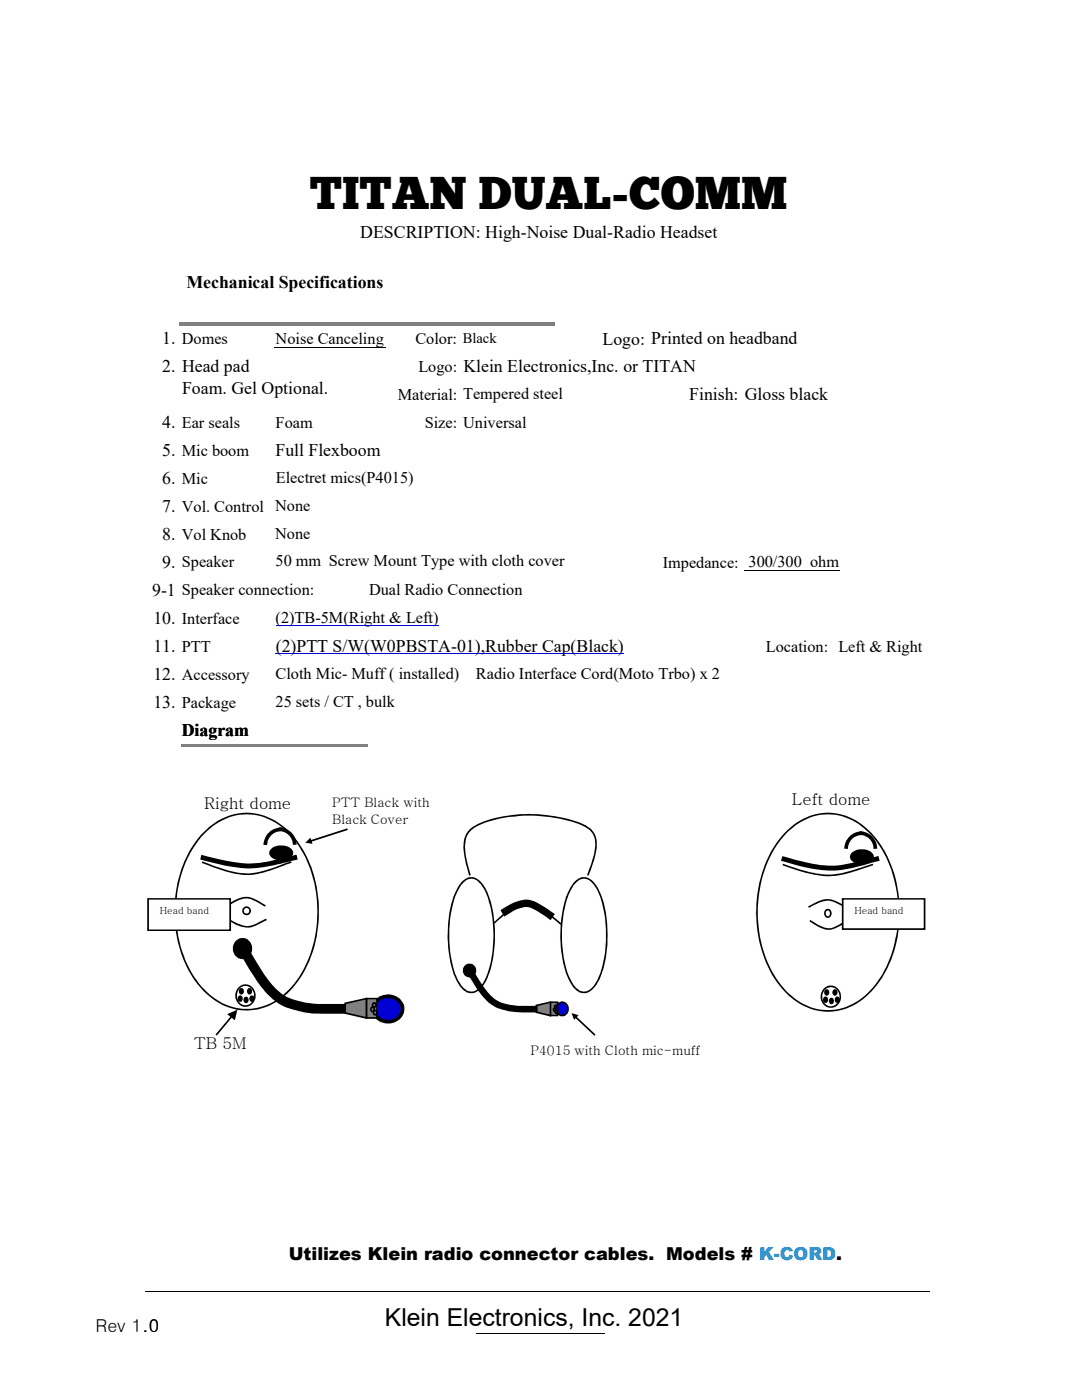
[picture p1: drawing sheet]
<svg xmlns="http://www.w3.org/2000/svg" width="216mm" height="279mm" viewBox="0 0 216 279" stroke-linecap="round" stroke-linejoin="round" font-family="sans-serif">
<defs><g id="words">
<text font-size="9.2" x="61.8" y="41.8">TITAN DUAL-COMM</text>
<text font-size="4.9" x="76.8" y="264.6">Klein Electronics, Inc. 2021</text>
<g font-size="3.5">
<text x="71.9" y="47.6">DESCRIPTION: High-Noise Dual-Radio Headset</text>
<text x="37.2" y="57.4">Mechanical Specifications</text>
<text x="32.4" y="68.7">1. Domes</text>
<text x="120.2" y="68.9">Logo: Printed on headband</text>
<text x="32.4" y="74.3">2. Head pad</text>
<text x="36.3" y="78.6">Foam. Gel Optional.</text>
<text x="137.5" y="79.9">Finish: Gloss black</text>
<text x="32.4" y="85.5">4. Ear seals</text>
<text x="32.4" y="91.1">5. Mic boom</text>
<text x="55" y="90.9">Full Flexboom</text>
<text x="32.4" y="96.7">6. Mic</text>
<text x="32.4" y="102.3">7. Vol. Control None</text>
<text x="32.4" y="107.9">8. Vol Knob</text>
<text x="32.4" y="113.5">9. Speaker</text>
<text x="30.4" y="119">9-1 Speaker connection:</text>
<text x="30.6" y="124.6">10. Interface</text>
<text x="30.6" y="130.2">11. PTT</text>
<text x="55" y="130">(2)PTT S/W(W0PBSTA-01),Rubber Cap(Black)</text>
<text x="30.6" y="135.7">12. Accessory</text>
<text x="30.6" y="141.3">13. Package</text>
<text x="36.3" y="146.9">Diagram</text>
<text x="36.3" y="146.9">D</text>
<text x="57.6" y="251.4">Utilizes Klein radio connector cables. Models # K-CORD.</text>
<text x="19" y="265.8">Rev 1.0</text>
</g>
<g font-size="3.3">
<text x="55" y="68.6">Noise Canceling</text>
<text x="82.9" y="68.6">Color: Black</text>
<text x="83.5" y="74.2">Logo: Klein Electronics,Inc. or TITAN</text>
<text x="79.4" y="79.8">Material: Tempered steel</text>
<text x="55" y="85.4">Foam</text>
<text x="84.8" y="85.4">Size: Universal</text>
<text x="55" y="96.5">Electret mics(P4015)</text>
<text x="54.9" y="107.5">None</text>
<text x="55" y="113">50 mm Screw Mount Type with cloth cover</text>
<text x="132.3" y="113.3">Impedance: 300/300 ohm</text>
<text x="73.6" y="118.7">Dual Radio Connection</text>
<text x="55" y="124.3">(2)TB-5M(Right &amp; Left)</text>
<text x="152.8" y="130.1">Location: Left &amp; Right</text>
<text x="55" y="135.6">Cloth Mic- Muff ( installed)</text>
<text x="95" y="135.6">Radio Interface Cord(Moto Trbo) x 2</text>
<text x="55" y="141.1">25 sets / CT , bulk</text>
</g>
<g font-size="3.2">
<text x="40.7" y="161.5">Right dome</text>
<text x="158" y="160.7">Left dome</text>
<text x="38.6" y="209.3">TB 5M</text>
</g>
<g font-size="2.6">
<text x="66.3" y="161">PTT Black with</text>
<text x="66.3" y="164.4">Black Cover</text>
<text x="105.9" y="210.6">P4015 with Cloth mic-muff</text>
</g>
<g font-size="1.9">
<text x="31.9" y="182.5">Head band</text>
<text x="170.5" y="182.5">Head band</text>
</g>
</g></defs>
<path d="M54.7 69.3h22.2M148.5 113.8h19" fill="none" stroke="#000" stroke-width=".2"/>
<path d="M55 130.5h69.5" fill="none" stroke="#00c" stroke-width=".2"/>
<path d="M55 124.8h32.5" fill="none" stroke="#00f" stroke-width=".2"/>
<path d="M35.7 64.4h74.9v.7h-74.9z" fill="#808080"/>
<path d="M28.9 257.7h156.5" fill="none" stroke="#000" stroke-width=".2"/>
<path d="M36.1 148.6h37.2v.5h-37.2z" fill="#808080"/>
<path d="M92.3 176.1a2.21 2.21 0 0 1 3.5 0 15.3 15.3 0 0 1 2.8 9 20.9 20.9 0 0 1-2.3 11.4 2.68 2.68 0 0 1-2.9 1.5 6.3 6.3 0 0 1-3-4.4 24.6 24.6 0 0 1 .9-16z" fill-rule="evenodd" fill="#fff"/>
<path d="M92.2 176a2.48 2.48 0 0 1 4.2 .5l.5 .9a21.8 21.8 0 0 1 1.7 12.6 13.1 13.1 0 0 1-2.7 7.3 2.48 2.48 0 0 1-4.2-.5l-.5-.9a23.9 23.9 0 0 1-.8-16.6l1-2.2zM92.6 176l-.6 .7-.5 .8a19.8 19.8 0 0 0-1.8 10.3 16.6 16.6 0 0 0 2.3 8.8 2.19 2.19 0 0 0 3.5 .6l.2-.1a11.3 11.3 0 0 0 2.4-6 23 23 0 0 0-1.5-13.6l-.3-.5a2.43 2.43 0 0 0-3.1-1.4z" fill="#000"/>
<path d="M114.8 176.1a2.21 2.21 0 0 1 3.5 0 15.3 15.3 0 0 1 2.7 9 20.9 20.9 0 0 1-2.2 11.4 2.68 2.68 0 0 1-2.9 1.5 6.3 6.3 0 0 1-3-4.4 24.6 24.6 0 0 1 .8-16z" fill-rule="evenodd" fill="#fff"/>
<g fill="#000">
<path d="M93.6 165.6l.7-.5a19.1 19.1 0 0 1 8.8-2.5 28.1 28.1 0 0 1 14 2.2 4.2 4.2 0 0 1 1.9 4.9l-1.1 3.8-.5 1.3-.3-.1a22.2 22.2 0 0 0 1.7-6.2 4 4 0 0 0-3.1-4 28.2 28.2 0 0 0-20.1 .2 4.4 4.4 0 0 0-2.8 4.9l.4 2.5 .7 2.6-.3 .1a17.8 17.8 0 0 1-1.1-6.8l.5-1.5zM98.5 184.1a13.6 13.6 0 0 1 5.2-3.7 5.7 5.7 0 0 1 5.2 1.4l3.2 2.5-.3 .3-.8-.8a12.3 12.3 0 0 0-5.6-3.2 6.5 6.5 0 0 0-5.1 2.3l-1.6 1.4z"/>
<path d="M114.6 176a2.48 2.48 0 0 1 4.2 .5l.7 1.3a18.7 18.7 0 0 1 1.7 8.8 18.9 18.9 0 0 1-1.8 9.3l-.2 .3a3.1 3.1 0 0 1-3.2 2 5 5 0 0 1-2.8-3.4 24.7 24.7 0 0 1 .3-17zM114.9 176.2l-.9 1.3a21.7 21.7 0 0 0-1.6 12.5 13 13 0 0 0 2.5 7.1 2.22 2.22 0 0 0 3.7-.5l.5-.9a24.1 24.1 0 0 0 0-18.2l-.4-.5a2.43 2.43 0 0 0-3-1.4z"/>
</g>
<path d="M40.6 166.3a11.3 11.3 0 0 1 17.2 0 24 24 0 0 1 5.1 21.1 18.6 18.6 0 0 1-8.4 12.7 11.2 11.2 0 0 1-13.9-2.6 23.8 23.8 0 0 1-5.1-21.1 21.1 21.1 0 0 1 5.1-10.1z" fill-rule="evenodd" fill="#fff"/>
<path d="M40.6 166.2a11.4 11.4 0 0 1 16.7-.6 23 23 0 0 1 6.3 17.4 21.9 21.9 0 0 1-6.9 15.8 11.4 11.4 0 0 1-16.1-1.1 23.9 23.9 0 0 1-5.5-19.7 21.3 21.3 0 0 1 5.5-11.8zM40.8 166.4a23.3 23.3 0 0 0-5.4 19.4 19 19 0 0 0 8.3 14 10.8 10.8 0 0 0 13.4-1.8 21.5 21.5 0 0 0 6.2-15.1 22.3 22.3 0 0 0-6.2-17.1 11 11 0 0 0-16.3 .6z" fill="#000"/>
<circle cx="49.2" cy="181.8" r=".73" fill="#fff"/>
<g fill="#000">
<path d="M40.2 170.6a35.3 35.3 0 0 0 10.3 1.7 59.3 59.3 0 0 0 8.5-1.7h.2l.2 .9-.2 .1a49.5 49.5 0 0 1-9.9 1.7 40.9 40.9 0 0 1-9.3-1.8zM40.4 171.9a24.7 24.7 0 0 0 9.1 2.4 32.2 32.2 0 0 0 8.6-2.4l.1 .3a44.9 44.9 0 0 1-8.2 2.4 18.9 18.9 0 0 1-7.4-1.5l-2.3-.9zM45.2 180.7a6.8 6.8 0 0 1 4.3-1.7l1.4 .5 2.1 1.1-.1 .3-1.1-.6a4.1 4.1 0 0 0-3.3-.9l-1.2 .4-2 1.1zM45.6 183.3a7.7 7.7 0 0 0 4.1 1.5 9 9 0 0 0 3.1-1.3l.3-.2 .2 .3-1.2 .6a4.7 4.7 0 0 1-5.7 0l-1-.6z"/>
<path d="M48.3 181.8a.9 .9 0 0 1 1.8 0 .9 .9 0 0 1-1.8 0zM48.7 181.8a.56 .56 0 0 0 1.1 0 .56 .56 0 0 0-1.1 0z"/>
<path d="M46.2 202.6l.2 .3-3.1 3.8-.3-.2zM45.3 202.4l2.1-.9-.5 2.1z"/>
</g>
<path d="M156.6 166.4a11.1 11.1 0 0 1 17.2 0 24.3 24.3 0 0 1 5 21.2 18.7 18.7 0 0 1-8.4 12.8 11 11 0 0 1-13.8-2.6 24.2 24.2 0 0 1-5-21.3 21.4 21.4 0 0 1 5-10.1z" fill-rule="evenodd" fill="#fff"/>
<path d="M157.2 165.6a11.1 11.1 0 0 1 16 0 22.7 22.7 0 0 1 6.3 16.5 22.3 22.3 0 0 1-6.3 16.4 11.1 11.1 0 0 1-16 0 22.8 22.8 0 0 1-6.3-17.4 22.4 22.4 0 0 1 6.3-15.5zM156.8 166.4a23.8 23.8 0 0 0-5.3 19.6 20.2 20.2 0 0 0 7.1 13.3 10.9 10.9 0 0 0 15-1.6 23.2 23.2 0 0 0 5.6-17.7 21.7 21.7 0 0 0-6.7-14.6 10.8 10.8 0 0 0-15.1 .4z" fill="#000"/>
<path d="M164.8 181.7a.67 .67 0 0 1 .9 .1 .67 .67 0 0 1-.1 1 .67 .67 0 0 1-.9-.1 .67 .67 0 0 1 .1-1z" fill-rule="evenodd" fill="#fff"/>
<g fill="#000">
<path d="M156.1 170.9a30.3 30.3 0 0 0 11.1 1.8l2.6-.4 5.3-1.4h.2l.2 .9h-.2a53.6 53.6 0 0 1-8.7 1.9 32.2 32.2 0 0 1-10.8-1.9zM156.3 172.4a25 25 0 0 0 9.7 2.1l1.9-.2 6.3-1.9v.3a39.9 39.9 0 0 1-8.2 2.1 22.2 22.2 0 0 1-8.7-1.7l-1.2-.4zM161.2 180.9a6.9 6.9 0 0 1 4.5-1.4l1.1 .3 2.1 1.1-.1 .3-.9-.5a4.7 4.7 0 0 0-3.6-.8l-.9 .3-2 1zM161.7 183.6a6.7 6.7 0 0 0 4 1.7l1.7-.8 1.6-.9 .2 .3a7.5 7.5 0 0 1-4.3 1.6 8.9 8.9 0 0 1-3.4-1.6z"/>
<path d="M164.7 181.5h.1a.73 .73 0 0 1 1.1 .6v.4l-.2 .4a.69 .69 0 0 1-.7 .3 .69 .69 0 0 1-.5-.6v-.7zM164.9 181.8l-.1 .6 .2 .4 .3 .1 .3-.4v-.4l-.3-.4z"/>
</g>
<path d="M47.7 197.2a1.9 1.9 0 0 1 2.3-.2 1.9 1.9 0 0 1 .8 2.2 1.85 1.85 0 0 1-2.1 1.6 1.85 1.85 0 0 1-1.6-2.1l.1-.6z" fill-rule="evenodd" fill="#fff"/>
<g fill="#000">
<path d="M47.5 197.1a2.05 2.05 0 0 1 2.6-.3 2.05 2.05 0 0 1 .9 2.3 2.02 2.02 0 0 1-2.3 1.8 2.02 2.02 0 0 1-1.8-2.2l.1-.7zM47.8 197.3l-.4 .8a1.99 1.99 0 0 0 .2 1.7l.4 .5 .8 .3a1.73 1.73 0 0 0 1.4-.5l.2-.3a2.11 2.11 0 0 0 0-2.2l-.2-.3a1.59 1.59 0 0 0-2.2-.2z"/>
<path d="M47.6 198.8l.6-.1 .2 .4v.4l-.2 .4h-.4l-.3-.1-.1-.5zM47.9 199l-.1 .5 .2 .1 .1-.3-.1-.3z"/>
<path d="M47.9 197.2h.4l.3 .4v.7l-.4 .2-.3-.1-.2-.3v-.5zM48.1 197.5l-.1 .5 .2 .2 .1-.5z"/>
<path d="M48.8 199l.3-.1 .4 .2 .1 .5-.1 .4a.43 .43 0 0 1-.7 .1l-.2-.3v-.5zM49 199.3l-.1 .3 .2 .3 .2-.2v-.3l-.2-.2z"/>
<path d="M49.5 197.3l.5-.1 .3 .4-.1 .6-.4 .3-.3-.1-.2-.3v-.5zM49.7 197.5l-.1 .5 .2 .2 .2-.5z"/>
<path d="M50 198.8l.4-.1 .4 .4v.4l-.4 .4h-.4l-.2-.3v-.5zM50.2 199l-.1 .4 .2 .2 .2-.4z"/>
</g>
<g fill="#000">
<path d="M47.8 198.9a.44 .44 0 0 1 .5 .4 .44 .44 0 0 1-.5 .4 .62 .62 0 0 1 0-.8z" fill-rule="evenodd"/>
<path d="M48 197.4a.44 .44 0 0 1 .5 .4 .44 .44 0 0 1-.5 .5 .59 .59 0 0 1 0-.9z" fill-rule="evenodd"/>
<path d="M48.9 199.1h.2a.47 .47 0 0 1 .3 .5 .47 .47 0 0 1-.5 .4 .57 .57 0 0 1 0-.9z" fill-rule="evenodd"/>
<path d="M49.6 197.4a.44 .44 0 0 1 .6 .4 .44 .44 0 0 1-.6 .5 .62 .62 0 0 1 0-.9z" fill-rule="evenodd"/>
<path d="M50.1 198.9a.44 .44 0 0 1 .5 .4 .44 .44 0 0 1-.5 .4 .62 .62 0 0 1 0-.8z" fill-rule="evenodd"/>
</g>
<path d="M29.5 179.4h16.4v6.3h-16.4z" fill="#fff"/>
<g fill="#000">
<path d="M29.4 179.2h16.7v6.6h-16.7zM29.7 179.4v6.3l-.2-.2h16.4l-.1 .2v-6.3l.1 .1h-16.4z"/>
<path d="M114.9 202.7l3.9 3.8-.2 .2-4-3.7zM114 202.2l1.4 .4-.8 .9z"/>
</g>
<path d="M168.1 179.4h16.4v6h-16.4z" fill="#fff"/>
<g fill="#000">
<path d="M99.9 181.7a8.9 8.9 0 0 1 5.7-2.1 15.4 15.4 0 0 1 5.1 2.8l-.8 1.2a12.8 12.8 0 0 0-4.4-2.5 6.2 6.2 0 0 0-4 1.3l-.9 .5z"/>
<path d="M168 179.2h16.7v6.4h-16.7zM168.3 179.4v6l-.2-.1h16.4l-.2 .1v-6l.2 .1h-16.4z"/>
<path d="M47 187.8a1.98 1.98 0 0 1 2.6-.2 1.98 1.98 0 0 1 .6 2.5 1.94 1.94 0 0 1-2.5 1.2 1.94 1.94 0 0 1-1.2-2.4zM47.2 188l-.1 .3a1.89 1.89 0 0 0 0 2l.1 .2a1.46 1.46 0 0 0 2.3 0l.2-.2a1.89 1.89 0 0 0 .2-1.7l-.2-.3a1.55 1.55 0 0 0-2.5-.3z"/>
</g>
<path d="M47.1 187.9a1.86 1.86 0 0 1 2.7 .2 1.86 1.86 0 0 1-.2 2.6 1.86 1.86 0 0 1-2.6-.1 1.86 1.86 0 0 1 .1-2.7z" fill-rule="evenodd" fill="#000"/>
<path d="M75.1 199.8a3 3 0 0 1 3.1-.9 3 3 0 0 1 2.1 2.5 2.96 2.96 0 0 1-2.9 2.5 2.96 2.96 0 0 1-2.9-2.5l.1-.6z" fill-rule="evenodd" fill="#00c"/>
<path d="M75.1 199.3a3.4 3.4 0 0 1 5.6 1.7 3.3 3.3 0 0 1-2.1 3.1 3.3 3.3 0 0 1-3.7-.9 2.72 2.72 0 0 1 .2-3.9zM75.4 200a2.1 2.1 0 0 0-.4 2.2 2.1 2.1 0 0 0 1.9 1.3 2.34 2.34 0 0 0 2.9-2.9 2.81 2.81 0 0 0-4.4-.6z" fill="#000"/>
<path d="M73.1 199.3h2.1v3.9h-2.1z" fill="#808080"/>
<path d="M72.9 199.1h2.5v4.2h-2.5zM73.3 199.3v3.9l-.2-.2h2.1l-.1 .2v-3.9l.1 .1h-2.1z" fill="#000"/>
<path d="M68.9 200.2l4.2-.9v3.9l-4.2-1z" fill-rule="evenodd" fill="#808080"/>
<path d="M69 200.2v2l-.1-.2 4.3 1-.3 .2v-3.9l.3 .1-4.3 1zM68.7 200.1l4.6-1v4.3l-4.6-1.1z" fill="#000"/>
<path d="M74.5 200.2a.39 .39 0 0 1 .5 .4 .39 .39 0 0 1-.5 .3 .48 .48 0 0 1 0-.7z" fill-rule="evenodd" fill="#808080"/>
<path d="M74.3 200.2a.42 .42 0 0 1 .7 0 .6 .6 0 0 1-.2 1h-.3a.66 .66 0 0 1-.2-1zM74.6 200.3l-.1 .4 .3 .1 .1-.3z" fill="#000"/>
<path d="M74.2 201.1a.4 .4 0 0 1 .5 .3 .4 .4 0 0 1-.5 .4 .54 .54 0 0 1 0-.7z" fill-rule="evenodd" fill="#808080"/>
<path d="M74 201a.43 .43 0 0 1 .7 0l.1 .7-.3 .3h-.4l-.3-.4zM74.2 201.3v.3l.2 .1 .1-.4-.1-.1z" fill="#000"/>
<circle cx="74.9" cy="202.1" r=".4" fill="#808080"/>
<g fill="#000">
<path d="M47.7 189.8l1.7-1 .6 1.3a29.1 29.1 0 0 0 5.4 7.6 10.3 10.3 0 0 0 6 2.5l1.9 .2h5.6v1.9a34 34 0 0 1-9.6-.6 11.6 11.6 0 0 1-7.7-5.4l-1.8-2.8z"/>
<path d="M92.4 193.7a1.35 1.35 0 0 1 2.7 0 1.35 1.35 0 0 1-2.7 0zM92.7 193.7a1.05 1.05 0 0 0 2.1 0 1.05 1.05 0 0 0-2.1 0z"/>
<path d="M74.5 201.7l.5-.2a.64 .64 0 0 1 .2 1l-.4 .2-.3-.2-.2-.4zM74.8 201.8l-.1 .4 .2 .2 .2-.4z"/>
</g>
<circle cx="93.7" cy="193.7" r="1.21" fill="#000"/>
<path d="M111.5 200.3a1.29 1.29 0 0 1 1.8 .6 1.29 1.29 0 0 1-.7 1.7 1.32 1.32 0 0 1-1.5-.7 1.32 1.32 0 0 1 .4-1.6z" fill-rule="evenodd" fill="#00c"/>
<path d="M111.3 200.3a1.3 1.3 0 0 1 1.3-.4 1.3 1.3 0 0 1 .9 1.1v.7a1.5 1.5 0 0 1-1 1.1l-.8-.1a1.57 1.57 0 0 1-.4-2.4zM111.6 200.4l-.3 .5v.9l.5 .6h.8l.5-.6 .1-.5-.2-.6-.2-.3-.6-.2z" fill="#000"/>
<path d="M109.9 200h1.4v2.7h-1.4z" fill="#808080"/>
<path d="M109.7 199.9h1.7v2.9h-1.7zM109.9 200.2l.1-.2v2.7l-.1-.2h1.4l-.2 .2v-2.7l.2 .2z" fill="#000"/>
<path d="M107 200.7l2.9-.7v2.7l-2.9-.7z" fill-rule="evenodd" fill="#808080"/>
<path d="M107.2 200.7v1.3l-.1-.2 2.8 .7-.2 .2v-2.7l.2 .2-2.8 .6zM106.8 200.5l3.2-.7v3.1l-3.2-.8z" fill="#000"/>
<path d="M110.8 200.7h.2l.1 .2-.2 .3-.2-.3z" fill-rule="evenodd" fill="#808080"/>
<path d="M110.5 200.9a.45 .45 0 0 1 .9 0 .45 .45 0 0 1-.9 0zM110.8 200.7l.1 .3 .1-.2z" fill="#000"/>
<circle cx="110.7" cy="201.5" r=".27" fill="#808080"/>
<path d="M110.3 201.5a.42 .42 0 0 1 .8 0 .42 .42 0 0 1-.8 0zM110.6 201.3l.1 .3z" fill="#000"/>
<circle cx="111.1" cy="201.9" r=".27" fill="#808080"/>
<g fill="#000">
<path d="M93.1 194l1.1-.7a19.6 19.6 0 0 0 4.5 6.1 11.4 11.4 0 0 0 7 1.3h1.6v1.4h-.8a15.3 15.3 0 0 1-8-1.4l-.8-.5a17.6 17.6 0 0 1-4.1-5.4z"/>
<path d="M110.6 201.9a.45 .45 0 0 1 .9 0 .45 .45 0 0 1-.9 0zM111 201.8v.3l.1-.3z"/>
</g>
<path d="M164.5 197.5a1.98 1.98 0 0 1 2.8 .1 1.98 1.98 0 0 1-.2 2.8 1.91 1.91 0 0 1-2.4 .3 1.91 1.91 0 0 1-.7-2.3z" fill-rule="evenodd" fill="#fff"/>
<g fill="#000">
<path d="M53.4 166.4a3.6 3.6 0 0 1 2.7-1.3l.1 .8a2.82 2.82 0 0 0-2.9 2.8l-.7-.1v-.3l.3-1zM55.6 165.1a3.5 3.5 0 0 1 3.6 3.5h-.7a2.82 2.82 0 0 0-2.9-2.7zM169.2 167.2a3.5 3.5 0 0 1 2.8-1.3v.8a2.68 2.68 0 0 0-2.8 2.7h-.8l.2-1zM171.5 165.9a3.5 3.5 0 0 1 3.5 3.5h-.7a2.75 2.75 0 0 0-2.9-2.8z"/>
<path d="M54 169.5a2.93 2.93 0 0 1 4.5 .4v.7a2.4 2.4 0 0 1-2.8 1.1 2.31 2.31 0 0 1-1.9-1.1l-.1-.5zM54.3 169.7l-.2 .3v.4l.3 .5 .5 .3 .8 .2 1.6-.2 .7-.4 .2-.4v-.4l-.3-.4-.6-.4-.7-.1-1.7 .1z"/>
<path d="M61.8 167.7l7.5-2.4 .1 .4-7.5 2.4zM60.9 168.2l1-1 .5 1.2z"/>
<path d="M169.9 170.3a2.91 2.91 0 0 1 4.4 .4 1.32 1.32 0 0 1-.6 1.4 2.91 2.91 0 0 1-4.1-.8v-.6zM170.3 170.3l-.4 .6 .1 .3 .2 .4 1 .5 .8 .1 1.2-.2 .6-.5 .2-.4-.1-.5-.3-.3-.8-.4-1.2-.1z"/>
<path d="M164.3 197.3a2.12 2.12 0 0 1 2.9 0 2.12 2.12 0 0 1 .3 2.9 2.04 2.04 0 0 1-2.6 .7 2.04 2.04 0 0 1-1.1-2.4zM164.6 197.5l-.2 .3a2.11 2.11 0 0 0 0 2.2l.1 .2a1.57 1.57 0 0 0 2.5 0v.1a2.06 2.06 0 0 0 .2-2.5l-.2-.2a1.64 1.64 0 0 0-2.5 0z"/>
<path d="M164.3 199.1a.48 .48 0 0 1 .7-.1l.2 .3v.5l-.2 .3-.3 .1-.3-.1-.1-.3zM164.6 199.2l-.1 .5 .3 .2 .1-.4-.1-.2z"/>
<path d="M164.7 197.5l.4-.1 .3 .4v.5l-.3 .4-.5-.1-.1-.3v-.5zM164.8 197.8v.4l.3 .2v-.5l-.1-.2z"/>
<path d="M165.7 199.2l.3-.1 .4 .4v.5l-.4 .4h-.3l-.3-.4v-.4zM165.8 199.5l-.1 .3 .2 .3 .2-.5z"/>
<path d="M166.3 197.5l.5-.1 .3 .4v.5l-.4 .4-.4-.1-.2-.3zM166.5 197.8l-.1 .4 .3 .2 .1-.4-.1-.3z"/>
<path d="M166.8 198.9h.4l.4 .4v.5l-.4 .4-.4-.1-.2-.3v-.5zM167 199.2l-.1 .4 .2 .3 .2-.6z"/>
</g>
<g fill="#000">
<path d="M54.2 169.6a2.9 2.9 0 0 1 4.1 .3 1.43 1.43 0 0 1-1.6 1.6 2.57 2.57 0 0 1-2.7-.9l-.1-.4z" fill-rule="evenodd"/>
<path d="M170.1 170.3a2.98 2.98 0 0 1 4 .3 1.42 1.42 0 0 1-1.5 1.7 2.64 2.64 0 0 1-2.8-1v-.3z" fill-rule="evenodd"/>
<path d="M164.6 199.1a.43 .43 0 0 1 .5 .4 .43 .43 0 0 1-.5 .4 .58 .58 0 0 1 0-.8z" fill-rule="evenodd"/>
<path d="M164.8 197.6h.2a.47 .47 0 0 1 .3 .5 .47 .47 0 0 1-.5 .4 .57 .57 0 0 1 0-.9z" fill-rule="evenodd"/>
<path d="M165.7 199.3h.2a.46 .46 0 0 1 .3 .5 .46 .46 0 0 1-.5 .4 .64 .64 0 0 1 0-.9z" fill-rule="evenodd"/>
<path d="M166.4 197.6h.2a.47 .47 0 0 1 .4 .5 .47 .47 0 0 1-.6 .4 .57 .57 0 0 1 0-.9z" fill-rule="evenodd"/>
<path d="M166.9 199.1a.43 .43 0 0 1 .5 .4 .43 .43 0 0 1-.5 .4 .56 .56 0 0 1 0-.8z" fill-rule="evenodd"/>
</g>
<path d="M95.1 266.2h25.7" fill="none" stroke="#000" stroke-width=".2"/>
<use href="#words"/>
</svg>
